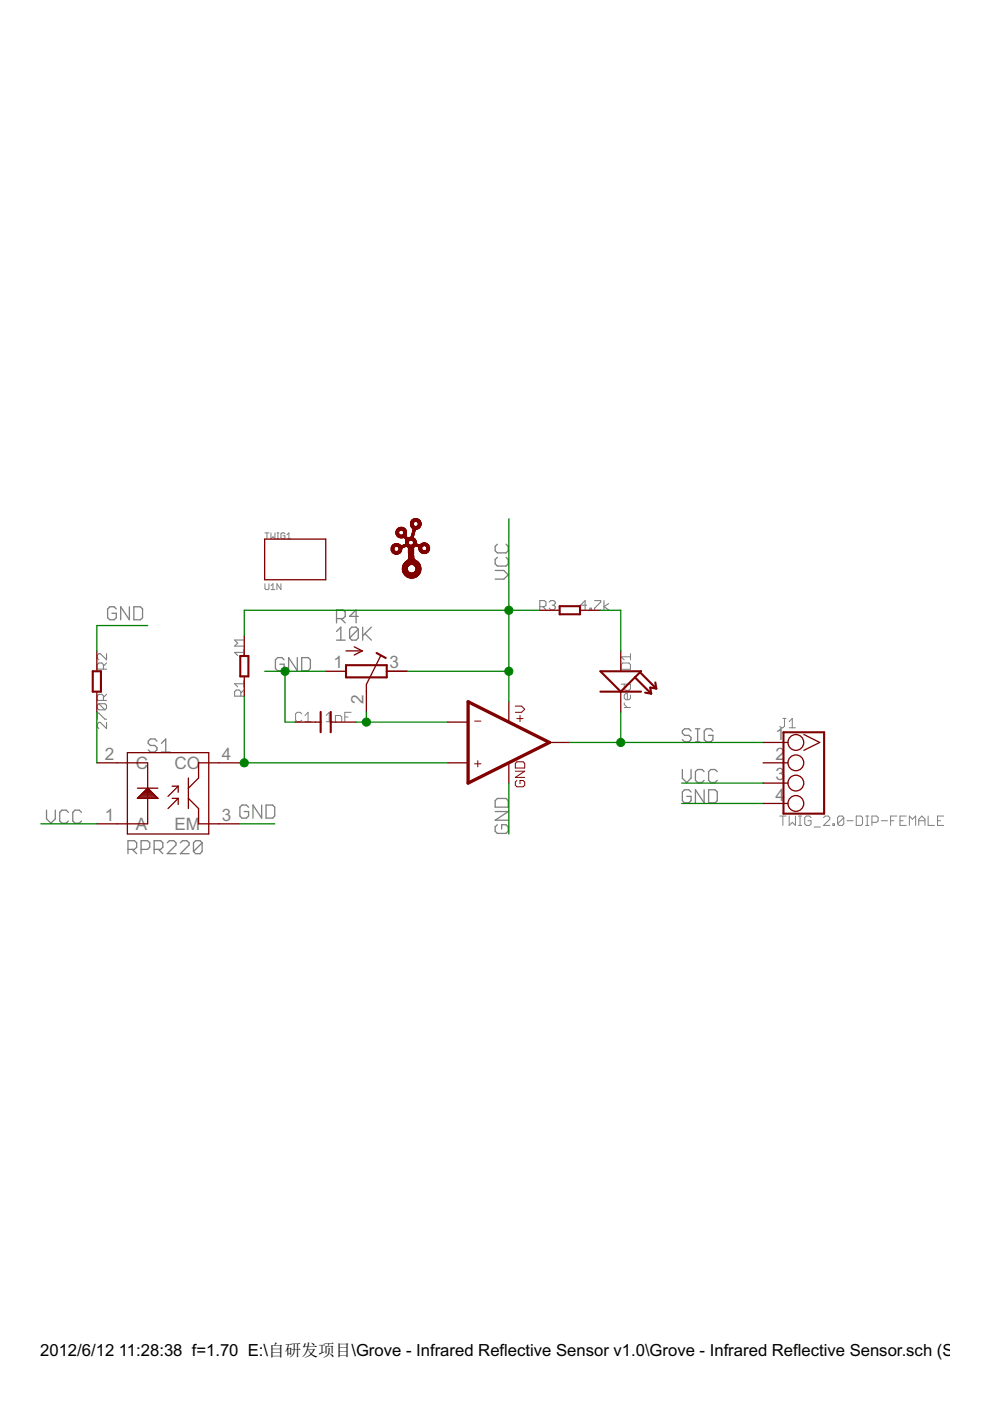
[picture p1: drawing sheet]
<svg xmlns="http://www.w3.org/2000/svg" width="210mm" height="297mm" viewBox="0 0 210 297" stroke-linecap="round" stroke-linejoin="round" font-family="sans-serif">
<defs><g id="words">
<g font-size="4.1" fill="#808080">
<text x="70.7" y="141.7">1</text>
<text x="82.6" y="141.7">3</text>
<text x="77.1" y="149.3" transform="rotate(-90 77.1 149.3)">2</text>
<text x="22.2" y="161.1">2</text>
<text x="47" y="161.1">4</text>
<text x="164.4" y="156.8">1</text>
<text x="164.4" y="161.1">2</text>
<text x="28.8" y="163">C</text>
<text x="37" y="163">CO</text>
<text x="164.4" y="165.4">3</text>
<text x="164.4" y="169.7">4</text>
<text x="22.2" y="174.1">1</text>
<text x="28.8" y="176">A</text>
<text x="37" y="176">EM</text>
<text x="47" y="174.1">3</text>
</g>
<g font-size="4">
<text x="8.5" y="287.5">2012/6/12</text>
<text x="25.2" y="287.5">11:28:38 f=1.70 E:\自研发项目\Grove - Infrared Reflective Sensor v1.0\Grove - Infrared Reflective Sensor.sch (Sheet:</text>
</g>
</g></defs>
<g fill="none" stroke="#808080" stroke-width=".28">
<path d="M105.5 118.2l-.5 .4v.9l.5 .5h1.8l.5-.5v-.9l-.5-.4M105.5 115.4l-.5 .4v1l.5 .4h1.8l.5-.4v-1l-.5-.4M24.7 129.1l-.5-.4h-.9l-.5 .4v1.9l.5 .4h.9l.5-.4v-1h-1M27.4 128.7v2.7l-1.8-2.7v2.7M28.4 128.7h1.4l.4 .4v1.9l-.4 .4h-1.4zM60.2 139.9l-.4-.5h-.9l-.5 .5v1.8l.5 .5h.9l.4-.5v-.9h-.9M63 139.4v2.8l-1.8-2.8v2.8M64 139.4h1.3l.5 .5v1.8l-.5 .5h-1.3zM71.4 133.9l.9-.9v2.7M71.4 135.7h1.8M71.4 131.1h1.3l.5-.4v-.9l-.5-.5h-1.3v2.8M72.3 131.1l.9 1"/>
<path d="M76 133.4v1.9l-.5 .4h-.9l-.5-.4M76 133.4l-.5-.4h-.9l-.5 .4v1.9M76 133.4l-1.9 1.9M76 130.7h-1.9l1.4-1.4v2.8M76.9 133v2.7M77.4 134.3l1.3 1.4M78.7 133l-1.8 1.8M105 120.9h1.8l1 1-1 .9h-1.8M33.3 157.1l-.5-.4h-.9l-.5 .4v.5l.5 .5h.9l.5 .4v.5l-.5 .4h-.9l-.5-.4M34.2 159.4h1.9M34.2 157.6l.9-.9v2.7M146.5 155l-.5-.5h-.9l-.4 .5v.4l.4 .5h.9l.5 .5v.4l-.5 .5h-.9l-.4-.5"/>
<path d="M147.4 154.5h1M147.4 157.3h1M147.9 154.5v2.8M151.2 155l-.5-.5h-.9l-.5 .5v1.8l.5 .5h.9l.5-.5v-.9h-1M9.9 171.8v1.8l.9 .9 .9-.9v-1.8M14.5 172.2l-.5-.4h-.9l-.4 .4v1.9l.4 .4h.9l.5-.4M17.3 172.2l-.5-.4h-.9l-.5 .4v1.9l.5 .4h.9l.5-.4M35.5 178.7l.4-.5h1l.4 .5v.5l-1.8 1.8h1.8M38.2 178.7l.5-.5h.9l.5 .5v.5l-1.9 1.8h1.9M42.9 178.7l-.5-.5h-.9l-.5 .5v1.8M42.9 178.7v1.8l-.5 .5h-.9l-.5-.5M42.9 178.7l-1.9 1.8"/>
<path d="M52.7 171.2l-.5-.5h-.9l-.4 .5v1.8l.4 .5h.9l.5-.5v-.9h-.9M55.5 170.7v2.8l-1.9-2.8v2.8M56.4 170.7h1.4l.5 .5v1.8l-.5 .5h-1.4zM105 172.1h2.8l-2.8 1.8h2.8M105.5 169.3h1.8l.5 .5v1.3h-2.8v-1.3zM105.5 174.9l-.5 .4v.9l.5 .5h1.8l.5-.5v-.9l-.5-.4h-.9v.9M144.7 163.2v1.8l.9 .9 .9-.9v-1.8M146.5 167.9l-.5-.5h-.9l-.4 .5v1.9l.4 .4h.9l.5-.4v-1h-.9M149.3 163.6l-.5-.4h-.9l-.5 .4v1.8l.5 .5h.9l.5-.5M149.3 167.4v2.8l-1.9-2.8v2.8M150.2 167.4h1.4l.5 .5v1.9l-.5 .4h-1.4zM152.1 163.6l-.5-.4h-.9l-.5 .4v1.8l.5 .5h.9l.5-.5"/>
<path d="M27.1 180.1h1.4l.5-.5v-.9l-.5-.5h-1.4v2.8M28 180.1l1 .9M29.9 180.1h1.4l.4-.5v-.9l-.4-.5h-1.4v2.8M32.7 180.1h1.4l.4-.5v-.9l-.4-.5h-1.4v2.8M33.6 180.1l.9 .9"/>
</g>
<g fill="none" stroke="#808080" stroke-width=".21">
<path d="M56.2 113h.8M56.6 113v1.2M57.4 113v1.2l.5-.4 .4 .4v-1.2M58.7 113h.4M58.7 114.2h.4M58.9 113v1.2M60.4 113.2l-.2-.2h-.4l-.2 .2v.8l.2 .2h.4l.2-.2v-.4h-.4M60.8 114.2h.9M60.8 113.4l.5-.4v1.2M56.2 123.8v1l.2 .2h.4l.2-.2v-1M57.4 125h.9M57.4 124.2l.5-.4v1.2"/>
<path d="M59.6 123.8v1.2l-.9-1.2v1.2M133.7 138.6v1.3M133.7 139.3h-2l.7 .6M64 151.4l-.3-.4h-.7l-.3 .4v1.3l.3 .3h.7l.3-.3M64.7 153h1.3M64.7 151.7l.6-.7v2M69.2 151.7l.6-.7v2M69.2 153h1.3M71.1 153v-1.3h1l.4 .3v1M73.1 152h.7M74.4 151h-1.3v2M131.7 145.1h2v.9l-.4 .4h-.6l-.3-.4v-.9"/>
<path d="M132 140.6h1.3l.4 .3v1h-2v-1zM132.4 150h1.3M132.4 149v.4l.6 .6M133.7 147.4v.6l-.4 .4h-.6l-.3-.4v-.6l.3-.4h.3v1.4M166 152.3h.7M166.3 152.3v1.7l-.3 .3h-.3l-.4-.3M167.3 154.3h1.4M167.3 153l.7-.7v2M165.3 173h1.4M166 173v2M167.3 173v2l.7-.7 .7 .7v-2M169.3 173h.7"/>
<path d="M169.3 175h.7M169.6 173v2M172 173.4l-.4-.4h-.6l-.4 .4v1.3l.4 .3h.6l.4-.3v-.7h-.7M172.6 175.3h1.3M174.6 173.4l.3-.4h.7l.3 .4v.3l-1.3 1.3h1.3M176.6 174.7h.3v.3h-.3zM178.9 173.4l-.3-.4h-.7l-.3 .4v1.3M178.9 173.4v1.3l-.3 .3h-.7l-.3-.3M178.9 173.4l-1.3 1.3M179.6 174h1.3M181.5 173h1l.4 .4v1.3l-.4 .3h-1zM183.5 173h.7"/>
<path d="M183.5 175h.7M183.9 173v2M184.9 174.3h1l.3-.3v-.6l-.3-.4h-1v2M186.9 174h1.3M188.8 174h.7M190.2 173h-1.4v2M190.8 174h.7M192.2 173h-1.4v2h1.4M192.8 175v-2l.7 .7 .6-.7v2M194.8 174h1.3M194.8 175v-1.3l.7-.7 .6 .7v1.3M196.8 173v2h1.3"/>
<path d="M198.8 174h.6M200.1 173h-1.3v2h1.3"/>
</g>
<g fill="none" stroke="#808080" stroke-width=".23">
<path d="M22.6 138.6v1.3l-1.3-1.3h-.3l-.4 .3v.7l.4 .3M51.7 138.3h-2l.7 .7M51.7 137.7v1.3M51.7 135.7h-2l.7 .7-.7 .6h2M114.4 128.6h1l.4-.3v-.6l-.4-.4h-1v2M115.1 128.6l.7 .7M116.4 127.7l.4-.4h.6l.3 .4v.3l-.3 .3M117.1 128.3h.3M117.4 128.3l.3 .3v.3l-.3 .4h-.6l-.4-.4M124.4 128.3h-1.3l1-1v2M125.1 128.9h.3v.4h-.3zM126.1 127.3h1.3v.4l-1.3 1.2v.4"/>
<path d="M128.1 127.3v2M129 128l-.9 .6 .9 .7M20.6 152.5v-1.3h.4l1.2 1.3h.4M21 149.2h1.2l.4 .3v.7l-.4 .3M21 149.2l-.4 .3v.7l.4 .3h1.2M21 149.2l1.2 1.3M21.9 141.9v-1l-.3-.3h-.6l-.4 .3v1h2M21.9 148.5v-1l-.3-.3h-.6l-.4 .3v1h2M22.6 153.2v1.3l-1.3-1.3h-.3l-.4 .3v.6l.4 .4M22.6 147.2l-.7 .7M22.6 140.6l-.7 .6M51.1 147.6v-1l-.4-.3h-.6l-.4 .3v1h2"/>
<path d="M51.7 144.3v1.3M51.7 146.3l-.6 .7M51.7 145h-2l.7 .6"/>
</g>
<g fill="none" stroke="#800000" stroke-width=".44">
<path d="M50.9 139.1h1.8v4.3h-1.8zM79.8 138.5l2 1M118.7 128.5h4.3v1.7h-4.3zM19.7 142.3h1.7v4.3h-1.7zM68 150.9v4.4M70.1 150.9v4.4M73.4 141h8.6v2.6h-8.6zM127.3 142.3h8.6l-4.3 4.3zM127.3 146.6h8.6M134.6 143.6l3.5 3.5M135.7 142.5l3.4 3.5M136.8 146.9l1.3 .2"/>
<path d="M138.9 144.7l.2 1.3M139.1 146l-1.2-.2 .2 1.3M166.1 155.3h8.6v17.2h-8.6z"/>
</g>
<g fill="none" stroke="#800000" stroke-width=".28">
<path d="M56.1 114.3h13v8.6h-13zM20.5 138v4.3M51.8 134.8v4.3M73.4 138h3.4M75.1 137.1l1.7 .9M76.8 138l-1.7 .9M80.7 139.1l-3 6v5.8M114.3 129.4h4.4M123 129.4h4.3M131.6 138v4.3M20.5 146.6v4.3M27 159.6h17.3v17.2h-17.3z"/>
<path d="M51.8 143.4v4.3M62.6 153.1h5.4M69.1 142.3h4.3M70.1 153.1h5.4M82 142.3h4.3M94.9 153.1h4.4M107.9 148.8v4.3M116.5 157.4h4.3M131.6 146.6v4.3M161.8 157.4h5.3M170.4 155.7l3.4 1.7-3.4 1.7M20.5 161.7h10.8v13h-10.8"/>
<path d="M29.1 167.1h4.4M29.2 169.2h4.2M29.5 169h3.7M29.7 168.7h3.2M29.9 168.5h2.8M30.1 168.3h2.4M30.4 168.1h1.9M30.6 167.8h1.4M30.8 167.6h1M31.1 167.4h.5M31.3 167.1l2.2 2.2h-4.4zM36.5 169.3h1.3"/>
<path d="M36.5 166.7h1.3M37.8 169.3l-2.2 2.1M37.8 166.7l-2.2 2.1M37.8 166.7v1.3M37.8 169.3v1.3M39.9 165v6.4M39.9 169.3l2.2 2.1v3.3h8.6M50.7 161.7h-8.6v3.3l-2.2 2.1M94.9 161.7h4.4M107.9 161.7v4.3M161.8 161.7h5.3M161.8 166h5.3"/>
<path d="M161.8 170.3h5.3"/>
<circle cx="168.7" cy="157.4" r="1.67"/>
<circle cx="168.7" cy="161.7" r="1.67"/>
<circle cx="168.7" cy="166" r="1.67"/>
<circle cx="168.7" cy="170.3" r="1.67"/>
</g>
<path d="M99.3 148.8l17.2 8.6-17.2 8.6z" fill="none" stroke="#800000" stroke-width=".7"/>
<path d="M100.6 152.9h1.4M109.3 149.7h1.3l.7 .7-.7 .6h-1.3M109.6 152.4h1.3M110.3 151.7v1.3M100.6 161.9h1.4M101.3 161.3v1.3M109.3 163.5h2l-2 1.3h2M109.6 165.5l-.3 .3v.7l.3 .3h1.3l.4-.3v-.7l-.4-.3h-.6v.7M109.6 161.5h1.3l.4 .4v.9h-2v-.9z" fill="none" stroke="#800000" stroke-width=".21"/>
<g fill="#800000" stroke="#800000" stroke-width=".21">
<path d="M87.2 122.6h.2z"/>
<path d="M86.9 122.5l.8 .1z"/>
<path d="M86.7 122.5h1.2z"/>
<path d="M86.6 122.4l1.4 .1z"/>
<path d="M86.5 122.4h1.6z"/>
<path d="M86.4 122.3l1.8 .1z"/>
<path d="M86.3 122.3h2z"/>
<path d="M86.2 122.3h2.1z"/>
<path d="M86.2 122.2l2.2 .1z"/>
<path d="M86.1 122.2h2.4z"/>
<path d="M86 122.1l2.5 .1z"/>
<path d="M86 122.1h2.6z"/>
<path d="M86 122l2.6 .1z"/>
<path d="M85.9 122h2.8z"/>
<path d="M85.9 121.9l2.8 .1z"/>
<path d="M85.8 121.9h3z"/>
<path d="M85.7 121.8l3.1 .1z"/>
<path d="M85.7 121.8h3.1z"/>
<path d="M85.7 121.7l3.2 .1z"/>
<path d="M85.7 121.7h3.2z"/>
<path d="M85.6 121.6l3.3 .1z"/>
<path d="M85.6 121.6h3.4z"/>
<path d="M85.6 121.5l3.4 .1z"/>
<path d="M85.5 121.5h1.7z"/>
<path d="M87.4 121.5h1.6z"/>
<path d="M85.5 121.4l1.5 .1z"/>
<path d="M87.6 121.4l1.4 .1z"/>
<path d="M85.5 121.4h1.4z"/>
<path d="M87.7 121.4h1.4z"/>
<path d="M85.5 121.3l1.3 .1z"/>
<path d="M87.8 121.3l1.3 .1z"/>
<path d="M85.4 121.3h1.3z"/>
<path d="M87.8 121.3h1.4z"/>
<path d="M87.9 121.3h1.3z"/>
<path d="M85.4 121.2l1.2 .1z"/>
<path d="M87.9 121.2l1.3 .1z"/>
<path d="M85.4 121.2h1.2z"/>
<path d="M88 121.2h1.2z"/>
<path d="M85.4 121.1l1.2 .1z"/>
<path d="M88 121.1l1.2 .1z"/>
<path d="M85.4 121.1h1.2z"/>
<path d="M88 121.1h1.2z"/>
<path d="M85.3 121.1h1.2z"/>
<path d="M88.1 121.1h1.1z"/>
<path d="M85.3 121l1.1 .1z"/>
<path d="M88.1 121l1.1 .1z"/>
<path d="M85.3 120.9l1.1 .1z"/>
<path d="M88.1 120.9l1.1 .1z"/>
<path d="M85.3 120.9h1.1z"/>
<path d="M88.1 120.9h1.1z"/>
<path d="M88.2 120.9h1z"/>
<path d="M85.3 120.8l1.1 .1z"/>
<path d="M88.2 120.8l1 .1z"/>
<path d="M85.3 120.8h1.1z"/>
<path d="M88.2 120.8h1z"/>
<path d="M85.3 120.7l1.1 .1z"/>
<path d="M88.2 120.7l1.1 .1z"/>
<path d="M85.3 120.7h1.1z"/>
<path d="M88.2 120.7h1.1z"/>
<path d="M85.3 120.6l1.1 .1z"/>
<path d="M88.2 120.6l1.1 .1z"/>
<path d="M85.3 120.6h1.1z"/>
<path d="M88.2 120.6h1.1z"/>
<path d="M85.3 120.5l1.1 .1z"/>
<path d="M88.2 120.5l1.1 .1z"/>
<path d="M85.3 120.5h1.1z"/>
<path d="M88.2 120.5h1.1z"/>
<path d="M85.3 120.4l1.1 .1z"/>
<path d="M88.2 120.4l1.1 .1z"/>
<path d="M85.3 120.4h1.1z"/>
<path d="M88.2 120.4h1z"/>
<path d="M85.3 120.3l1.1 .1z"/>
<path d="M88.2 120.3l1 .1z"/>
<path d="M85.3 120.3h1.1z"/>
<path d="M88.2 120.3h1z"/>
<path d="M85.3 120.2l1.1 .1z"/>
<path d="M88.1 120.2l1.1 .1z"/>
<path d="M85.3 120.2h1.1z"/>
<path d="M88.1 120.2h1.1z"/>
<path d="M85.3 120.1l1.1 .1z"/>
<path d="M88.1 120.1l1.1 .1z"/>
<path d="M85.3 120.1h1.2z"/>
<path d="M88.1 120.1h1.1z"/>
<path d="M85.4 120.1h1.2z"/>
<path d="M88 120.1h1.2z"/>
<path d="M85.4 120l1.2 .1z"/>
<path d="M88 120l1.2 .1z"/>
<path d="M85.4 120h1.2z"/>
<path d="M87.9 120h1.3z"/>
<path d="M85.4 119.9l1.2 .1z"/>
<path d="M87.9 119.9l1.3 .1z"/>
<path d="M85.4 119.9h1.3z"/>
<path d="M87.8 119.9h1.4z"/>
<path d="M85.4 119.8l1.4 .1z"/>
<path d="M87.8 119.8l1.3 .1z"/>
<path d="M85.5 119.8h1.3z"/>
<path d="M87.8 119.8h1.3z"/>
<path d="M85.5 119.7l1.4 .1z"/>
<path d="M87.7 119.7l1.4 .1z"/>
<path d="M85.5 119.7h1.5z"/>
<path d="M87.5 119.7h1.5z"/>
<path d="M85.5 119.7h3.6z"/>
<path d="M85.6 119.6l3.4 .1z"/>
<path d="M85.6 119.6h3.4z"/>
<path d="M85.6 119.5l3.4 .1z"/>
<path d="M85.6 119.5h3.3z"/>
<path d="M85.7 119.4l3.2 .1z"/>
<path d="M85.7 119.4h3.2z"/>
<path d="M85.7 119.4h3.1z"/>
<path d="M85.7 119.3l3.1 .1z"/>
<path d="M85.8 119.3h3z"/>
<path d="M85.8 119.2l3 .1z"/>
<path d="M85.9 119.2h2.8z"/>
<path d="M85.9 119.1l2.8 .1z"/>
<path d="M86 119.1h2.6z"/>
<path d="M86 119.1h2.5z"/>
<path d="M86 119l2.5 .1z"/>
<path d="M86.1 119h2.4z"/>
<path d="M86.2 118.9l2.2 .1z"/>
<path d="M86.3 118.9h2z"/>
<path d="M86.3 118.9h1.9z"/>
<path d="M86.4 118.8l1.8 .1z"/>
<path d="M86.4 118.8h1.7z"/>
<path d="M86.5 118.7l1.5 .1z"/>
<path d="M86.5 118.7h1.5z"/>
<path d="M86.6 118.6l1.3 .1z"/>
<path d="M86.6 118.6h1.3z"/>
<path d="M86.6 118.5l1.3 .1z"/>
<path d="M86.6 118.5h1.3z"/>
<path d="M86.6 118.4l1.2 .1z"/>
<path d="M86.6 118.4h1.2z"/>
<path d="M86.6 118.4h1.1z"/>
<path d="M86.6 118.3l1.1 .1z"/>
<path d="M86.6 118.3h1.1z"/>
<path d="M86.6 118.2l1.1 .1z"/>
<path d="M86.6 118.2h1.1z"/>
<path d="M86.6 118.1l1.1 .1z"/>
<path d="M86.6 118.1h1.1z"/>
<path d="M86.6 118l1.1 .1z"/>
<path d="M86.6 118h1.1z"/>
<path d="M86.6 117.9l1.1 .1z"/>
<path d="M86.6 117.9h1.1z"/>
<path d="M86.6 117.8l1.1 .1z"/>
<path d="M86.6 117.8h1.1z"/>
<path d="M86.6 117.7l1.1 .1z"/>
<path d="M86.6 117.7h1.1z"/>
<path d="M86.6 117.6l1.1 .1z"/>
<path d="M86.6 117.6h1.1z"/>
<path d="M86.6 117.5h1.1z"/>
<path d="M83.8 117.5h.5z"/>
<path d="M83.6 117.4l.9 .1z"/>
<path d="M86.6 117.4l1.1 .1z"/>
<path d="M83.5 117.4h1.1z"/>
<path d="M86.6 117.4h1.1z"/>
<path d="M83.4 117.3l1.3 .1z"/>
<path d="M86.6 117.3l1.1 .1z"/>
<path d="M89.7 117.3l.6 .1z"/>
<path d="M83.4 117.3h1.4z"/>
<path d="M86.6 117.3h1.1z"/>
<path d="M89.5 117.3h.8z"/>
<path d="M83.3 117.2l1.5 .1z"/>
<path d="M86.6 117.2l1.1 .1z"/>
<path d="M89.5 117.2l1 .1z"/>
<path d="M83.3 117.2h1.5z"/>
<path d="M86.6 117.2h1.1z"/>
<path d="M89.3 117.2h1.2z"/>
<path d="M83.2 117.2h1.7z"/>
<path d="M89.3 117.2h1.3z"/>
<path d="M83.2 117.1l1.7 .1z"/>
<path d="M86.6 117.1l1.1 .1z"/>
<path d="M89.2 117.1l1.5 .1z"/>
<path d="M83.1 117.1h1.9z"/>
<path d="M86.6 117.1h1.1z"/>
<path d="M89.2 117.1h1.5z"/>
<path d="M83.1 117l1.9 .1z"/>
<path d="M86.6 117l1.1 .1z"/>
<path d="M89.1 117l1.7 .1z"/>
<path d="M83.1 117h1.9z"/>
<path d="M86.6 117h1.1z"/>
<path d="M89.1 117h1.7z"/>
<path d="M83.1 116.9l1.9 .1z"/>
<path d="M86.6 116.9l1.1 .1z"/>
<path d="M89 116.9l1.8 .1z"/>
<path d="M83.1 116.9h.8z"/>
<path d="M84.1 116.9h1z"/>
<path d="M86.6 116.9h1.1z"/>
<path d="M89 116.9h1.9z"/>
<path d="M83 116.9h.8z"/>
<path d="M84.3 116.9h.8z"/>
<path d="M83 116.8l.7 .1z"/>
<path d="M84.3 116.8l.8 .1z"/>
<path d="M86.6 116.8l1.1 .1z"/>
<path d="M89 116.8l1.9 .1z"/>
<path d="M83 116.8h.7z"/>
<path d="M84.4 116.8h.7z"/>
<path d="M86.6 116.8h1.1z"/>
<path d="M88.9 116.8h1z"/>
<path d="M90 116.8h.9z"/>
<path d="M83 116.7l.7 .1z"/>
<path d="M84.5 116.7l.6 .1z"/>
<path d="M86.6 116.7l1.1 .1z"/>
<path d="M88.9 116.7l.8 .1z"/>
<path d="M90.2 116.7l.7 .1z"/>
<path d="M83 116.7h.6z"/>
<path d="M84.5 116.7h.7z"/>
<path d="M86.6 116.7h1.1z"/>
<path d="M88.9 116.7h.7z"/>
<path d="M90.3 116.7h.7z"/>
<path d="M82.9 116.6l.7 .1z"/>
<path d="M84.5 116.6l.7 .1z"/>
<path d="M86.6 116.6l1.1 .1z"/>
<path d="M88.9 116.6l.7 .1z"/>
<path d="M90.3 116.6l.7 .1z"/>
<path d="M82.9 116.6h.7z"/>
<path d="M84.6 116.6h.6z"/>
<path d="M86.6 116.6h1.1z"/>
<path d="M88.9 116.6h.7z"/>
<path d="M90.4 116.6h.6z"/>
<path d="M82.9 116.6h.6z"/>
<path d="M88.8 116.6h.7z"/>
<path d="M82.9 116.5l.6 .1z"/>
<path d="M84.6 116.5l.6 .1z"/>
<path d="M86.6 116.5l1.1 .1z"/>
<path d="M88.8 116.5l.7 .1z"/>
<path d="M90.4 116.5l.6 .1z"/>
<path d="M82.9 116.5h.6z"/>
<path d="M84.6 116.5h.6z"/>
<path d="M86.6 116.5h1.1z"/>
<path d="M88.8 116.5h.7z"/>
<path d="M90.4 116.5h.7z"/>
<path d="M82.9 116.4l.6 .1z"/>
<path d="M84.6 116.4l.6 .1z"/>
<path d="M86.6 116.4l1.1 .1z"/>
<path d="M88.8 116.4l.6 .1z"/>
<path d="M90.5 116.4l.6 .1z"/>
<path d="M82.9 116.4h.6z"/>
<path d="M84.6 116.4h.6z"/>
<path d="M86.6 116.4h1.1z"/>
<path d="M88.8 116.4h.6z"/>
<path d="M90.5 116.4h.6z"/>
<path d="M82.9 116.3l.6 .1z"/>
<path d="M84.6 116.3l.6 .1z"/>
<path d="M86.6 116.3l1.1 .1z"/>
<path d="M88.8 116.3l.6 .1z"/>
<path d="M90.5 116.3l.6 .1z"/>
<path d="M82.9 116.3h.6z"/>
<path d="M84.6 116.3h.6z"/>
<path d="M86.6 116.3h1.1z"/>
<path d="M88.8 116.3h.6z"/>
<path d="M90.5 116.3h.6z"/>
<path d="M82.9 116.2l.6 .1z"/>
<path d="M84.6 116.2l.6 .1z"/>
<path d="M86.6 116.2l1.1 .1z"/>
<path d="M88.8 116.2l.6 .1z"/>
<path d="M90.5 116.2l.6 .1z"/>
<path d="M82.9 116.2h.6z"/>
<path d="M84.6 116.2h.7z"/>
<path d="M86.6 116.2h1.1z"/>
<path d="M88.8 116.2h.6z"/>
<path d="M90.5 116.2h.6z"/>
<path d="M82.9 116.1l.7 .1z"/>
<path d="M84.6 116.1l.8 .1z"/>
<path d="M86.6 116.1l1.1 .1z"/>
<path d="M88.8 116.1l.6 .1z"/>
<path d="M90.5 116.1l.6 .1z"/>
<path d="M82.9 116.1h.7z"/>
<path d="M84.5 116.1h.9z"/>
<path d="M86.5 116.1h1.2z"/>
<path d="M88.8 116.1h.6z"/>
<path d="M90.5 116.1h.6z"/>
<path d="M83 116l.6 .1z"/>
<path d="M84.5 116l1 .1z"/>
<path d="M86.5 116l1.2 .1z"/>
<path d="M88.8 116l.6 .1z"/>
<path d="M90.5 116l.6 .1z"/>
<path d="M83 116h.7z"/>
<path d="M84.5 116h1.2z"/>
<path d="M86.5 116h1.3z"/>
<path d="M88.8 116h.6z"/>
<path d="M90.5 116h.6z"/>
<path d="M84.4 116h1.3z"/>
<path d="M86.4 116h1.4z"/>
<path d="M88.7 116h.8z"/>
<path d="M90.4 116h.6z"/>
<path d="M83 115.9l.7 .1z"/>
<path d="M84.4 115.9l1.5 .1z"/>
<path d="M86.4 115.9l1.5 .1z"/>
<path d="M88.6 115.9l.9 .1z"/>
<path d="M90.4 115.9l.6 .1z"/>
<path d="M83 115.9h.8z"/>
<path d="M84.3 115.9h1.7z"/>
<path d="M86.4 115.9h1.5z"/>
<path d="M88.5 115.9h1z"/>
<path d="M90.4 115.9h.6z"/>
<path d="M83.1 115.8l.8 .1z"/>
<path d="M84.2 115.8l1.9 .1z"/>
<path d="M86.3 115.8l1.7 .1z"/>
<path d="M88.5 115.8l1.1 .1z"/>
<path d="M90.4 115.8l.6 .1z"/>
<path d="M83.1 115.8h4.9z"/>
<path d="M88.3 115.8h1.4z"/>
<path d="M90.3 115.8h.7z"/>
<path d="M83.1 115.7l5 .1z"/>
<path d="M88.2 115.7l1.5 .1z"/>
<path d="M90.2 115.7l.8 .1z"/>
<path d="M83.1 115.7h6.7z"/>
<path d="M90.1 115.7h.8z"/>
<path d="M83.1 115.7h7.8z"/>
<path d="M83.2 115.6l1.8 .1z"/>
<path d="M85.3 115.6l5.6 .1z"/>
<path d="M83.2 115.6h1.7z"/>
<path d="M85.4 115.6h1.6z"/>
<path d="M87.2 115.6h3.7z"/>
<path d="M83.3 115.5l1.5 .1z"/>
<path d="M85.6 115.5l1.3 .1z"/>
<path d="M87.4 115.5l3.5 .1z"/>
<path d="M83.3 115.5h1.5z"/>
<path d="M85.6 115.5h1.2z"/>
<path d="M87.4 115.5h1.4z"/>
<path d="M89 115.5h1.8z"/>
<path d="M83.4 115.4l1.4 .1z"/>
<path d="M85.8 115.4l1 .1z"/>
<path d="M87.5 115.4l1.3 .1z"/>
<path d="M89.1 115.4l1.7 .1z"/>
<path d="M83.4 115.4h1.3z"/>
<path d="M85.9 115.4h.8z"/>
<path d="M87.5 115.4h1.1z"/>
<path d="M89.1 115.4h1.6z"/>
<path d="M83.5 115.4h1.1z"/>
<path d="M86 115.4h.7z"/>
<path d="M87.6 115.4h.9z"/>
<path d="M89.2 115.4h1.5z"/>
<path d="M83.6 115.3l.9 .1z"/>
<path d="M86 115.3l.6 .1z"/>
<path d="M87.6 115.3l.8 .1z"/>
<path d="M89.3 115.3l1.3 .1z"/>
<path d="M83.7 115.3h.7z"/>
<path d="M86 115.3h.6z"/>
<path d="M87.6 115.3h.7z"/>
<path d="M89.3 115.3h1.3z"/>
<path d="M83.9 115.2l.3 .1z"/>
<path d="M86 115.2l.6 .1z"/>
<path d="M87.6 115.2l.7 .1z"/>
<path d="M89.4 115.2l1.1 .1z"/>
<path d="M86 115.2h.6z"/>
<path d="M87.6 115.2h.7z"/>
<path d="M89.5 115.2h.9z"/>
<path d="M86 115.1l.6 .1z"/>
<path d="M87.7 115.1l.6 .1z"/>
<path d="M89.6 115.1l.7 .1z"/>
<path d="M86 115.1h.6z"/>
<path d="M87.7 115.1h.6z"/>
<path d="M89.8 115.1h.3z"/>
<path d="M86 115l.6 .1z"/>
<path d="M87.7 115l.6 .1z"/>
<path d="M86 115h.6z"/>
<path d="M87.7 115h.6z"/>
<path d="M86 114.9l.6 .1z"/>
<path d="M87.7 114.9l.6 .1z"/>
<path d="M86 114.9h.6z"/>
<path d="M87.7 114.9h.6z"/>
<path d="M86 114.8l.6 .1z"/>
<path d="M87.6 114.8l.7 .1z"/>
<path d="M86 114.8h.6z"/>
<path d="M87.6 114.8h.7z"/>
<path d="M86 114.7l.6 .1z"/>
<path d="M87.6 114.7l.6 .1z"/>
<path d="M86 114.7h.7z"/>
<path d="M87.6 114.7h.6z"/>
<path d="M87.5 114.7h.7z"/>
<path d="M86.1 114.6l.7 .1z"/>
<path d="M87.5 114.6l.7 .1z"/>
<path d="M86.1 114.6h.7z"/>
<path d="M87.5 114.6h.7z"/>
<path d="M86.1 114.5l.8 .1z"/>
<path d="M87.4 114.5l.8 .1z"/>
<path d="M86.1 114.5h.9z"/>
<path d="M87.2 114.5h.9z"/>
<path d="M86.1 114.4l2 .1z"/>
<path d="M86 114.4h2.1z"/>
<path d="M86 114.3l2.1 .1z"/>
<path d="M86 114.3h2z"/>
<path d="M85.9 114.2l2.1 .1z"/>
<path d="M85.9 114.2h2z"/>
<path d="M85.8 114.1l2 .1z"/>
<path d="M85.8 114.1h2z"/>
<path d="M84.8 114h.6z"/>
<path d="M85.7 114h.7z"/>
<path d="M86.6 114h1.1z"/>
<path d="M84.6 114h1.7z"/>
<path d="M86.7 114h1z"/>
<path d="M84.6 113.9l1.7 .1z"/>
<path d="M86.8 113.9l.8 .1z"/>
<path d="M84.5 113.9h1.8z"/>
<path d="M87 113.9h.6z"/>
<path d="M84.4 113.8l1.9 .1z"/>
<path d="M87.1 113.8l.5 .1z"/>
<path d="M84.3 113.8h1.9z"/>
<path d="M87.2 113.8h.4z"/>
<path d="M84.3 113.7l1.9 .1z"/>
<path d="M87.2 113.7l.5 .1z"/>
<path d="M84.3 113.7h1.9z"/>
<path d="M87.2 113.7h.5z"/>
<path d="M84.2 113.7h1.9z"/>
<path d="M84.2 113.6l1.9 .1z"/>
<path d="M87.2 113.6l.5 .1z"/>
<path d="M84.1 113.6h2z"/>
<path d="M87.2 113.6h.5z"/>
<path d="M84.1 113.5l2 .1z"/>
<path d="M87.2 113.5l.5 .1z"/>
<path d="M84.1 113.5h2z"/>
<path d="M87.2 113.5h.5z"/>
<path d="M87.2 113.5h.6z"/>
<path d="M84.1 113.4l.8 .1z"/>
<path d="M85.3 113.4l.8 .1z"/>
<path d="M87.3 113.4l.5 .1z"/>
<path d="M84 113.4h.8z"/>
<path d="M85.3 113.4h.8z"/>
<path d="M87.3 113.4h.5z"/>
<path d="M84 113.3l.7 .1z"/>
<path d="M85.4 113.3l.7 .1z"/>
<path d="M87.3 113.3l.5 .1z"/>
<path d="M84 113.3h.6z"/>
<path d="M85.5 113.3h.6z"/>
<path d="M87.3 113.3h.5z"/>
<path d="M84 113.2l.6 .1z"/>
<path d="M85.5 113.2l.6 .1z"/>
<path d="M87.3 113.2l.5 .1z"/>
<path d="M84 113.2h.6z"/>
<path d="M85.5 113.2h.6z"/>
<path d="M87.3 113.2h.5z"/>
<path d="M85.6 113.2h.6z"/>
<path d="M84 113.1l.6 .1z"/>
<path d="M85.6 113.1l.6 .1z"/>
<path d="M87.4 113.1l.4 .1z"/>
<path d="M83.9 113.1h.6z"/>
<path d="M85.6 113.1h.6z"/>
<path d="M87.4 113.1h.4z"/>
<path d="M83.9 113l.6 .1z"/>
<path d="M85.6 113l.6 .1z"/>
<path d="M87.4 113l.5 .1z"/>
<path d="M83.9 113h.6z"/>
<path d="M85.6 113h.6z"/>
<path d="M87.4 113h.5z"/>
<path d="M83.9 112.9l.6 .1z"/>
<path d="M85.6 112.9l.6 .1z"/>
<path d="M87.4 112.9l.5 .1z"/>
<path d="M83.9 112.9h.6z"/>
<path d="M85.6 112.9h.6z"/>
<path d="M87.4 112.9h.5z"/>
<path d="M83.9 112.8l.6 .1z"/>
<path d="M85.6 112.8l.6 .1z"/>
<path d="M87.4 112.8l.5 .1z"/>
<path d="M83.9 112.8h.6z"/>
<path d="M85.6 112.8h.6z"/>
<path d="M87.5 112.8h.4z"/>
<path d="M84 112.7l.5 .1z"/>
<path d="M85.6 112.7l.6 .1z"/>
<path d="M87.5 112.7l.5 .1z"/>
<path d="M84 112.7h.6z"/>
<path d="M85.6 112.7h.6z"/>
<path d="M87.5 112.7h.5z"/>
<path d="M84 112.6l.6 .1z"/>
<path d="M85.6 112.6l.6 .1z"/>
<path d="M87.5 112.6l.5 .1z"/>
<path d="M84 112.6h.6z"/>
<path d="M85.5 112.6h.6z"/>
<path d="M87.5 112.6h.5z"/>
<path d="M84 112.5l.6 .1z"/>
<path d="M85.5 112.5l.6 .1z"/>
<path d="M87.5 112.5l.5 .1z"/>
<path d="M84 112.5h.7z"/>
<path d="M85.4 112.5h.7z"/>
<path d="M87.5 112.5h.5z"/>
<path d="M84.1 112.4l.7 .1z"/>
<path d="M85.3 112.4l.8 .1z"/>
<path d="M87.5 112.4l.6 .1z"/>
<path d="M84.1 112.4h.8z"/>
<path d="M85.2 112.4h.9z"/>
<path d="M87.5 112.4h.6z"/>
<path d="M84.1 112.3l2 .1z"/>
<path d="M87.5 112.3l.6 .1z"/>
<path d="M84.1 112.3h1.9z"/>
<path d="M87.6 112.3h.5z"/>
<path d="M84.1 112.2l1.9 .1z"/>
<path d="M87.6 112.2l.6 .1z"/>
<path d="M84.2 112.2h1.8z"/>
<path d="M87.5 112.2h.8z"/>
<path d="M87.5 112.2h1z"/>
<path d="M84.2 112.1l1.7 .1z"/>
<path d="M87.5 112.1l1.1 .1z"/>
<path d="M84.3 112.1h1.6z"/>
<path d="M87.5 112.1h1.2z"/>
<path d="M84.3 112l1.5 .1z"/>
<path d="M87.5 112l1.3 .1z"/>
<path d="M84.4 112h1.4z"/>
<path d="M87.4 112h1.4z"/>
<path d="M84.4 112h1.3z"/>
<path d="M87.4 112h1.5z"/>
<path d="M84.5 111.9l1.1 .1z"/>
<path d="M87.4 111.9l1.5 .1z"/>
<path d="M84.6 111.9h.9z"/>
<path d="M87.3 111.9h1.7z"/>
<path d="M84.8 111.8l.6 .1z"/>
<path d="M87.3 111.8l1.7 .1z"/>
<path d="M84.9 111.8h.4z"/>
<path d="M87.2 111.8h1.8z"/>
<path d="M87.2 111.7l1.9 .1z"/>
<path d="M87.2 111.7h1.9z"/>
<path d="M87.1 111.6l2 .1z"/>
<path d="M87.2 111.6h.8z"/>
<path d="M88.2 111.6h.9z"/>
<path d="M87.1 111.5l.8 .1z"/>
<path d="M88.4 111.5l.8 .1z"/>
<path d="M87.1 111.5h.7z"/>
<path d="M88.5 111.5h.7z"/>
<path d="M87.1 111.4l.6 .1z"/>
<path d="M88.5 111.4l.7 .1z"/>
<path d="M87.1 111.4h.6z"/>
<path d="M88.6 111.4h.7z"/>
<path d="M87 111.3l.7 .1z"/>
<path d="M88.6 111.3l.7 .1z"/>
<path d="M87 111.3h.6z"/>
<path d="M88.6 111.3h.7z"/>
<path d="M88.7 111.3h.6z"/>
<path d="M87 111.2l.6 .1z"/>
<path d="M88.7 111.2l.6 .1z"/>
<path d="M87 111.2h.6z"/>
<path d="M88.7 111.2h.6z"/>
<path d="M87 111.1l.6 .1z"/>
<path d="M88.7 111.1l.6 .1z"/>
<path d="M87 111.1h.6z"/>
<path d="M88.7 111.1h.6z"/>
<path d="M87 111l.6 .1z"/>
<path d="M88.7 111l.6 .1z"/>
<path d="M87 111h.6z"/>
<path d="M88.7 111h.6z"/>
<path d="M87 110.9l.6 .1z"/>
<path d="M88.7 110.9l.6 .1z"/>
<path d="M87 110.9h.6z"/>
<path d="M88.7 110.9h.6z"/>
<path d="M87 110.8l.6 .1z"/>
<path d="M88.6 110.8l.7 .1z"/>
<path d="M87 110.8h.7z"/>
<path d="M88.6 110.8h.7z"/>
<path d="M87.1 110.7l.6 .1z"/>
<path d="M88.6 110.7l.7 .1z"/>
<path d="M87.1 110.7h.6z"/>
<path d="M88.5 110.7h.7z"/>
<path d="M87.1 110.7h.7z"/>
<path d="M87.1 110.6l.7 .1z"/>
<path d="M88.5 110.6l.7 .1z"/>
<path d="M87.1 110.6h.8z"/>
<path d="M88.4 110.6h.8z"/>
<path d="M87.2 110.5l.8 .1z"/>
<path d="M88.3 110.5l.9 .1z"/>
<path d="M87.1 110.5h2z"/>
<path d="M87.2 110.4l1.9 .1z"/>
<path d="M87.2 110.4h1.9z"/>
<path d="M87.2 110.3l1.8 .1z"/>
<path d="M87.3 110.3h1.7z"/>
<path d="M87.4 110.2l1.5 .1z"/>
<path d="M87.4 110.2h1.5z"/>
<path d="M87.5 110.1l1.3 .1z"/>
<path d="M87.5 110.1h1.3z"/>
<path d="M87.6 110l1 .1z"/>
<path d="M87.7 110h.9z"/>
<path d="M87.8 110h.6z"/>
<path d="M88.1 109.9l.1 .1z"/>
</g>
<g fill="none" stroke="#008000" stroke-width=".28">
<path d="M107.9 110v38.8M31.3 132.6h-10.8v5.4M114.3 129.4h-62.5v5.4M127.3 129.4h4.3v8.6M20.5 150.9v10.8M51.8 147.7v14M56.1 142.3h13M60.4 142.3v10.8h2.2M75.5 153.1h19.4M77.7 150.9v2.2M86.3 142.3h21.6M120.8 157.4h41"/>
<path d="M131.6 150.9v6.5M8.7 174.7h11.8M50.7 174.7h7.6M50.7 161.7h44.2M107.9 166v10.8M144.5 166h17.3M144.5 170.3h17.3"/>
</g>
<g fill="#008000" stroke="#008000" stroke-width=".21">
<circle cx="131.6" cy="157.4" r=".87"/>
<circle cx="107.9" cy="142.3" r=".87"/>
<circle cx="107.9" cy="129.4" r=".87"/>
<circle cx="77.7" cy="153.1" r=".87"/>
<circle cx="60.4" cy="142.3" r=".87"/>
<circle cx="51.8" cy="161.7" r=".87"/>
</g>
<use href="#words"/>
</svg>
